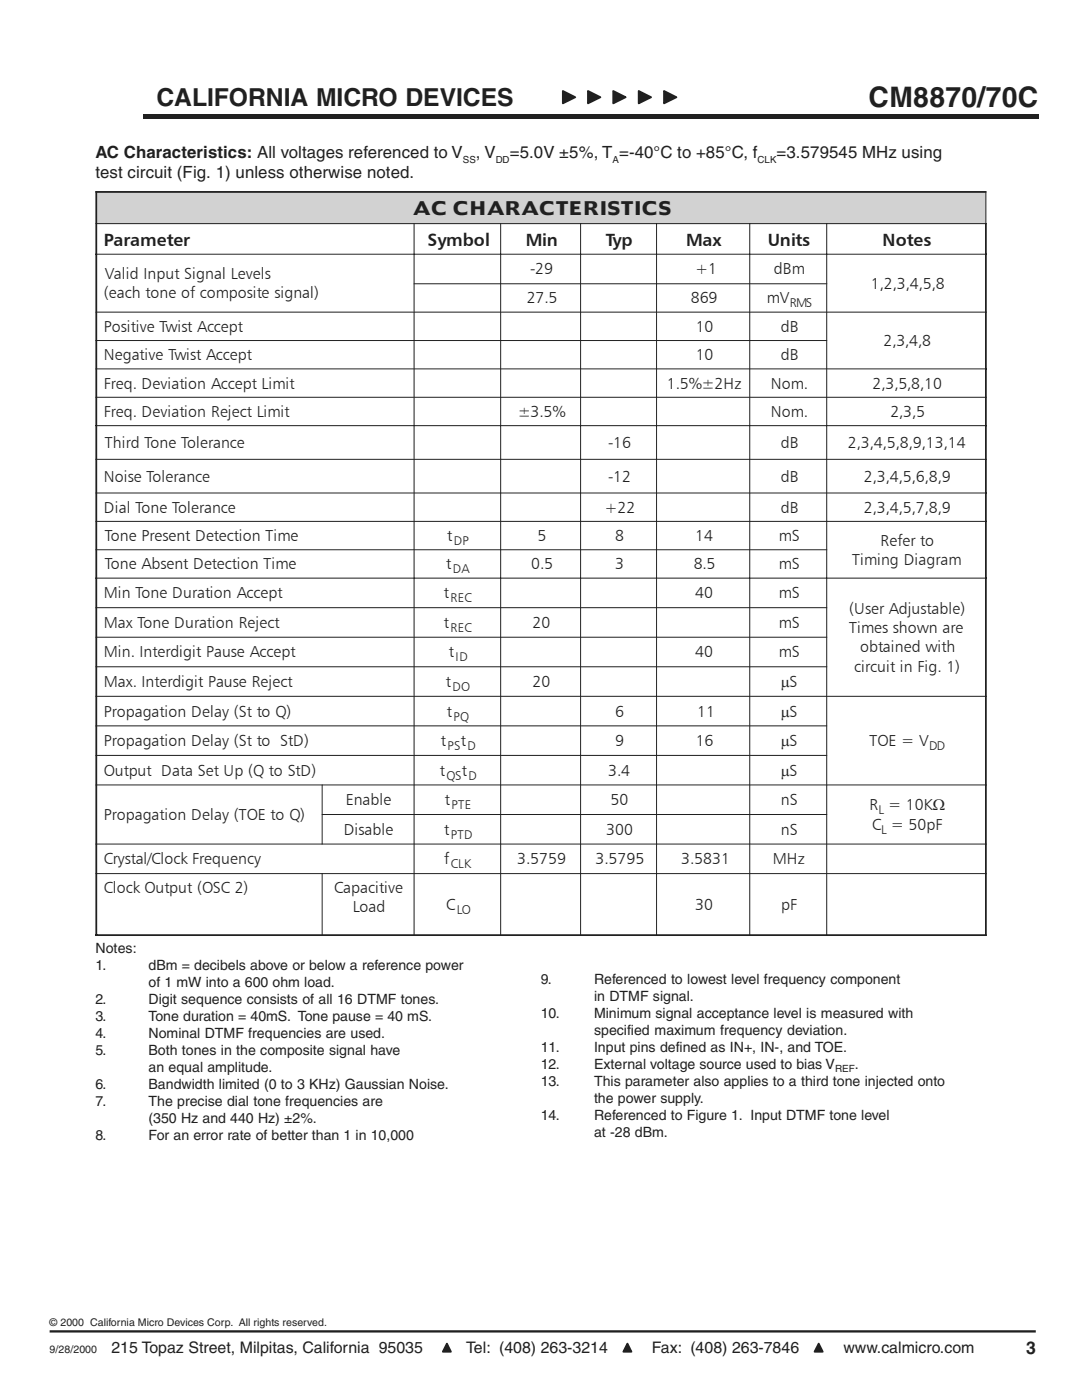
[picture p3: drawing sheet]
<svg xmlns="http://www.w3.org/2000/svg" width="216mm" height="279mm" viewBox="0 0 216 279" stroke-linecap="round" stroke-linejoin="round" font-family="sans-serif">
<defs><g id="words">
<text font-size="5.6" fill="#231f20" x="173.3" y="21.3">CM8870/70C</text>
<text font-size="4.9" fill="#231f20" x="31.2" y="21.1">CALIFORNIA MICRO DEVICES</text>
<g font-size="3.5" fill="#231f20">
<text x="82.4" y="42.9">AC CHARACTERISTICS</text>
<text x="20.7" y="49">Parameter</text>
<text x="85.3" y="49">Symbol</text>
<text x="104.9" y="49">Min</text>
<text x="120.9" y="49">Typ</text>
<text x="136.9" y="49">Max</text>
<text x="153.2" y="49">Units</text>
<text x="176.1" y="49">Notes</text>
<text x="204.7" y="270.3">3</text>
</g>
<g font-size="3.4" fill="#231f20">
<text x="19" y="31.4">AC Characteristics: All voltages referenced to V</text>
<text x="19" y="35.5">test circuit (Fig. 1) unless otherwise noted.</text>
<text x="95" y="31.4">, V</text>
<text x="101.7" y="31.4">=5.0V ±5%, T =-40°C to +85°C, f</text>
<text x="155" y="31.4">=3.579545 MHz using</text>
</g>
<g font-size="3.2" fill="#231f20">
<text x="20.7" y="59.5">(each tone of composite signal)</text>
<text x="20.9" y="55.7">Valid Input Signal Levels</text>
<text x="105.8" y="54.8">-29</text>
<text x="138.7" y="54.8">+1</text>
<text x="154.4" y="54.8">dBm</text>
<text x="173.8" y="57.6">1,2,3,4,5,8</text>
<text x="105.1" y="60.6">27.5</text>
<text x="137.8" y="60.6">869</text>
<text x="153" y="60.6">mV</text>
<text x="20.7" y="66.2">Positive Twist Accept</text>
<text x="20.7" y="71.9">Negative Twist Accept</text>
<text x="138.8" y="66.2">10</text>
<text x="138.8" y="71.9">10</text>
<text x="155.8" y="66.2">dB</text>
<text x="155.8" y="71.9">dB</text>
<text x="176.3" y="69.1">2,3,4,8</text>
<text x="20.7" y="77.5">Freq. Deviation Accept Limit</text>
<text x="133.1" y="77.5">1.5%±2Hz</text>
<text x="153.8" y="77.5">Nom.</text>
<text x="174.1" y="77.5">2,3,5,8,10</text>
<text x="20.7" y="83.2">Freq. Deviation Reject Limit</text>
<text x="103.3" y="83.2">±3.5%</text>
<text x="153.8" y="83.2">Nom.</text>
<text x="177.7" y="83.2">2,3,5</text>
<text x="20.9" y="89.4">Third Tone Tolerance</text>
<text x="121.3" y="89.4">-16</text>
<text x="155.8" y="89.4">dB</text>
<text x="169.2" y="89.4">2,3,4,5,8,9,13,14</text>
<text x="20.7" y="96.1">Noise Tolerance</text>
<text x="121.3" y="96.1">-12</text>
<text x="155.8" y="96.1">dB</text>
<text x="172.4" y="96.1">2,3,4,5,6,8,9</text>
<text x="20.7" y="102.3">Dial Tone Tolerance</text>
<text x="20.9" y="108">Tone Present Detection Time</text>
<text x="89.2" y="108">t</text>
<text x="107.3" y="108">5</text>
<text x="120.6" y="102.3">+22</text>
<text x="122.7" y="108">8</text>
<text x="138.7" y="108">14</text>
<text x="155.4" y="108">mS</text>
<text x="155.8" y="102.3">dB</text>
<text x="172.4" y="102.3">2,3,4,5,7,8,9</text>
<text x="20.9" y="113.6">Tone Absent Detection Time</text>
<text x="89" y="113.6">t</text>
<text x="106" y="113.6">0.5</text>
<text x="122.7" y="113.6">3</text>
<text x="138.4" y="113.6">8.5</text>
<text x="155.4" y="113.6">mS</text>
<text x="170" y="112.7">Timing Diagram</text>
<text x="175.7" y="108.9">Refer to</text>
<text x="20.7" y="119.4">Min Tone Duration Accept</text>
<text x="88.6" y="119.4">t</text>
<text x="138.7" y="119.4">40</text>
<text x="155.4" y="119.4">mS</text>
<text x="20.7" y="125.3">Max Tone Duration Reject</text>
<text x="88.6" y="125.3">t</text>
<text x="106.3" y="125.3">20</text>
<text x="155.4" y="125.3">mS</text>
<text x="169.4" y="122.4">(User Adjustable)</text>
<text x="20.7" y="131.2">Min. Interdigit Pause Accept</text>
<text x="89.6" y="131.2">t</text>
<text x="138.7" y="131.2">40</text>
<text x="155.4" y="131.2">mS</text>
<text x="169.4" y="126.3">Times shown are</text>
<text x="171.6" y="130.2">obtained with</text>
<text x="20.7" y="137.1">Max. Interdigit Pause Reject</text>
<text x="89" y="137.1">t</text>
<text x="106.3" y="137.1">20</text>
<text x="155.8" y="137.1">µS</text>
<text x="170.5" y="134.1">circuit in Fig. 1)</text>
<text x="20.7" y="143">Propagation Delay (St to Q)</text>
<text x="89.2" y="143">t</text>
<text x="122.7" y="143">6</text>
<text x="139.1" y="143">11</text>
<text x="155.8" y="143">µS</text>
<text x="20.7" y="148.9">Propagation Delay (St to StD)</text>
<text x="88" y="148.9">t</text>
<text x="92" y="148.9">t</text>
<text x="122.7" y="148.9">9</text>
<text x="138.8" y="148.9">16</text>
<text x="155.8" y="148.9">µS</text>
<text x="173.5" y="148.9">TOE = V</text>
<text x="20.7" y="154.8">Output Data Set Up (Q to StD)</text>
<text x="87.8" y="154.8">t</text>
<text x="92.2" y="154.8">t</text>
<text x="121.3" y="154.8">3.4</text>
<text x="155.8" y="154.8">µS</text>
<text x="69" y="160.7">Enable</text>
<text x="88.8" y="160.7">t</text>
<text x="121.8" y="160.7">50</text>
<text x="155.8" y="160.7">nS</text>
<text x="173.5" y="161.7">R = 10KΩ</text>
<text x="20.7" y="163.6">Propagation Delay (TOE to Q)</text>
<text x="68.6" y="166.6">Disable</text>
<text x="88.6" y="166.6">t</text>
<text x="120.9" y="166.6">300</text>
<text x="155.8" y="166.6">nS</text>
<text x="174" y="165.6">C = 50pF</text>
<text x="20.7" y="172.5">Crystal/Clock Frequency</text>
<text x="88.6" y="172.5">f</text>
<text x="103.2" y="172.5">3.5759</text>
<text x="118.9" y="172.5">3.5795</text>
<text x="135.9" y="172.5">3.5831</text>
<text x="154.2" y="172.5">MHz</text>
<text x="20.7" y="178.2">Clock Output (OSC 2)</text>
<text x="66.7" y="178.2">Capacitive</text>
<text x="70.4" y="182.1">Load</text>
<text x="89" y="181.6">C</text>
<text x="138.7" y="181.6">30</text>
<text x="155.9" y="181.6">pF</text>
<text x="22.2" y="270">215 Topaz Street, Milpitas, California 95035</text>
<text x="93" y="270">Tel: (408) 263-3214</text>
<text x="130.1" y="270">Fax: (408) 263-7846</text>
<text x="168.3" y="270">www.calmicro.com</text>
</g>
<g font-size="2.8" fill="#231f20">
<text x="19" y="190.3">Notes:</text>
<text x="19" y="193.7">1.</text>
<text x="29.6" y="193.7">dBm = decibels above or below a reference power</text>
<text x="29.6" y="197.1">of 1 mW into a 600 ohm load.</text>
<text x="107.9" y="196.4">9.</text>
<text x="118.5" y="196.4">Referenced to lowest level frequency component</text>
<text x="19" y="200.4">2.</text>
<text x="19" y="203.8">3.</text>
<text x="29.6" y="200.4">Digit sequence consists of all 16 DTMF tones.</text>
<text x="29.6" y="203.8">Tone duration = 40mS. Tone pause = 40 mS.</text>
<text x="107.9" y="203.1">10.</text>
<text x="118.5" y="203.1">Minimum signal acceptance level is measured with</text>
<text x="118.5" y="199.7">in DTMF signal.</text>
<text x="19" y="207.2">4.</text>
<text x="29.6" y="207.2">Nominal DTMF frequencies are used.</text>
<text x="107.9" y="209.9">11.</text>
<text x="118.5" y="209.9">Input pins defined as IN+, IN-, and TOE.</text>
<text x="118.5" y="206.5">specified maximum frequency deviation.</text>
<text x="19" y="210.6">5.</text>
<text x="29.6" y="210.6">Both tones in the composite signal have</text>
<text x="29.6" y="214">an equal amplitude.</text>
<text x="107.9" y="213.3">12.</text>
<text x="118.5" y="213.3">External voltage source used to bias V</text>
<text x="170.6" y="213.3">.</text>
<text x="19" y="217.4">6.</text>
<text x="19" y="220.8">7.</text>
<text x="29.6" y="217.4">Bandwidth limited (0 to 3 KHz) Gaussian Noise.</text>
<text x="29.6" y="220.8">The precise dial tone frequencies are</text>
<text x="107.9" y="216.7">13.</text>
<text x="118.5" y="216.7">This parameter also applies to a third tone injected onto</text>
<text x="118.5" y="220.1">the power supply.</text>
<text x="19" y="227.5">8.</text>
<text x="29.6" y="224.2">(350 Hz and 440 Hz) ±2%.</text>
<text x="29.6" y="227.5">For an error rate of better than 1 in 10,000</text>
<text x="107.9" y="223.4">14.</text>
<text x="118.5" y="223.4">Referenced to Figure 1. Input DTMF tone level</text>
<text x="118.5" y="226.8">at -28 dBm.</text>
</g>
<g font-size="2.5" fill="#231f20">
<text x="157.6" y="61.3">RMS</text>
<text x="90.6" y="108.8">DP</text>
<text x="90.3" y="114.4">DA</text>
<text x="89.9" y="120.2">REC</text>
<text x="89.9" y="126.1">REC</text>
<text x="90.3" y="137.9">DO</text>
<text x="90.9" y="132">ID</text>
<text x="90.5" y="143.8">PQ</text>
<text x="89.3" y="149.7">PS D</text>
<text x="185.4" y="149.7">DD</text>
<text x="89.1" y="155.6">QS D</text>
<text x="90.1" y="161.5">PTE</text>
<text x="90" y="167.4">PTD</text>
<text x="175.3" y="162.5">L</text>
<text x="175.8" y="166.4">L</text>
<text x="90" y="173.3">CLK</text>
<text x="91.1" y="182.4">LO</text>
</g>
<g font-size="2.1" fill="#231f20">
<text x="9.9" y="264.7">© 2000 California Micro Devices Corp. All rights reserved.</text>
<text x="9.9" y="269.9">9/28/2000</text>
</g>
<text font-size="2" fill="#231f20" x="166.6" y="214">REF</text>
<g font-size="1.9" fill="#231f20">
<text x="92.4" y="32.5">SS</text>
<text x="98.9" y="32.5">DD</text>
<text x="122.2" y="32.5">A</text>
<text x="151.2" y="32.5">CLK</text>
</g>
</g></defs>
<path d="M9.9 265.7h196.8" fill="none" stroke="#231f20" stroke-width=".46"/>
<path d="M28.6 22.9h178.6v.8h-178.6z" fill-rule="evenodd" fill="#231f20"/>
<g fill="#231f20" stroke="#231f20" stroke-width=".35">
<path d="M112.3 18.2l2.5 1.2-2.5 1.2z" fill-rule="evenodd"/>
<path d="M117.3 18.2l2.5 1.2-2.5 1.2z" fill-rule="evenodd"/>
<path d="M122.4 18.2l2.5 1.2-2.5 1.2z" fill-rule="evenodd"/>
<path d="M127.4 18.2l2.5 1.2-2.5 1.2z" fill-rule="evenodd"/>
<path d="M132.5 18.2l2.5 1.2-2.5 1.2z" fill-rule="evenodd"/>
<path d="M89.2 268.1l.8 1.7h-1.6z" fill-rule="evenodd"/>
<path d="M125.2 268.1l.8 1.7h-1.6z" fill-rule="evenodd"/>
<path d="M163.4 268.1l.8 1.7h-1.7z" fill-rule="evenodd"/>
</g>
<path d="M19.2 38.3h177.5v6.3h-177.5z" fill="#d1d2d4"/>
<path d="M19 38.3h177.8M19.2 38.1v148.7M196.7 44.5v142.3M19 186.6h177.9" fill="none" stroke="#231f20" stroke-width=".35"/>
<g fill="none" stroke="#231f20" stroke-width=".2">
<path d="M196.7 38.1v6.6M19 44.6h177.9M19 50.7h177.9M82.5 56.6h82.5M82.6 44.5v142.3M99.9 44.5v142.3M115.9 44.5v142.3M131 44.5v142.3M149.6 44.5v142.3M165 44.5v142.3M19 62.3h177.9M19 68h146"/>
<path d="M19 73.6h177.9M19 79.3h177.9M19 84.9h177.9M19 91.7h177.9M19 98.4h177.9M19 104.1h177.9M19 109.7h146M19 115.4h177.9M19 121.3h146M19 127.2h146M19 133.1h146M19 139h177.9"/>
<path d="M19 144.9h146M19 150.8h146M19 156.7h177.9M64.3 156.6v11.9M19 168.4h177.9M19 174.3h177.9M64.2 162.6h100.8M64.3 174.3v12.5"/>
</g>
<use href="#words"/>
</svg>
